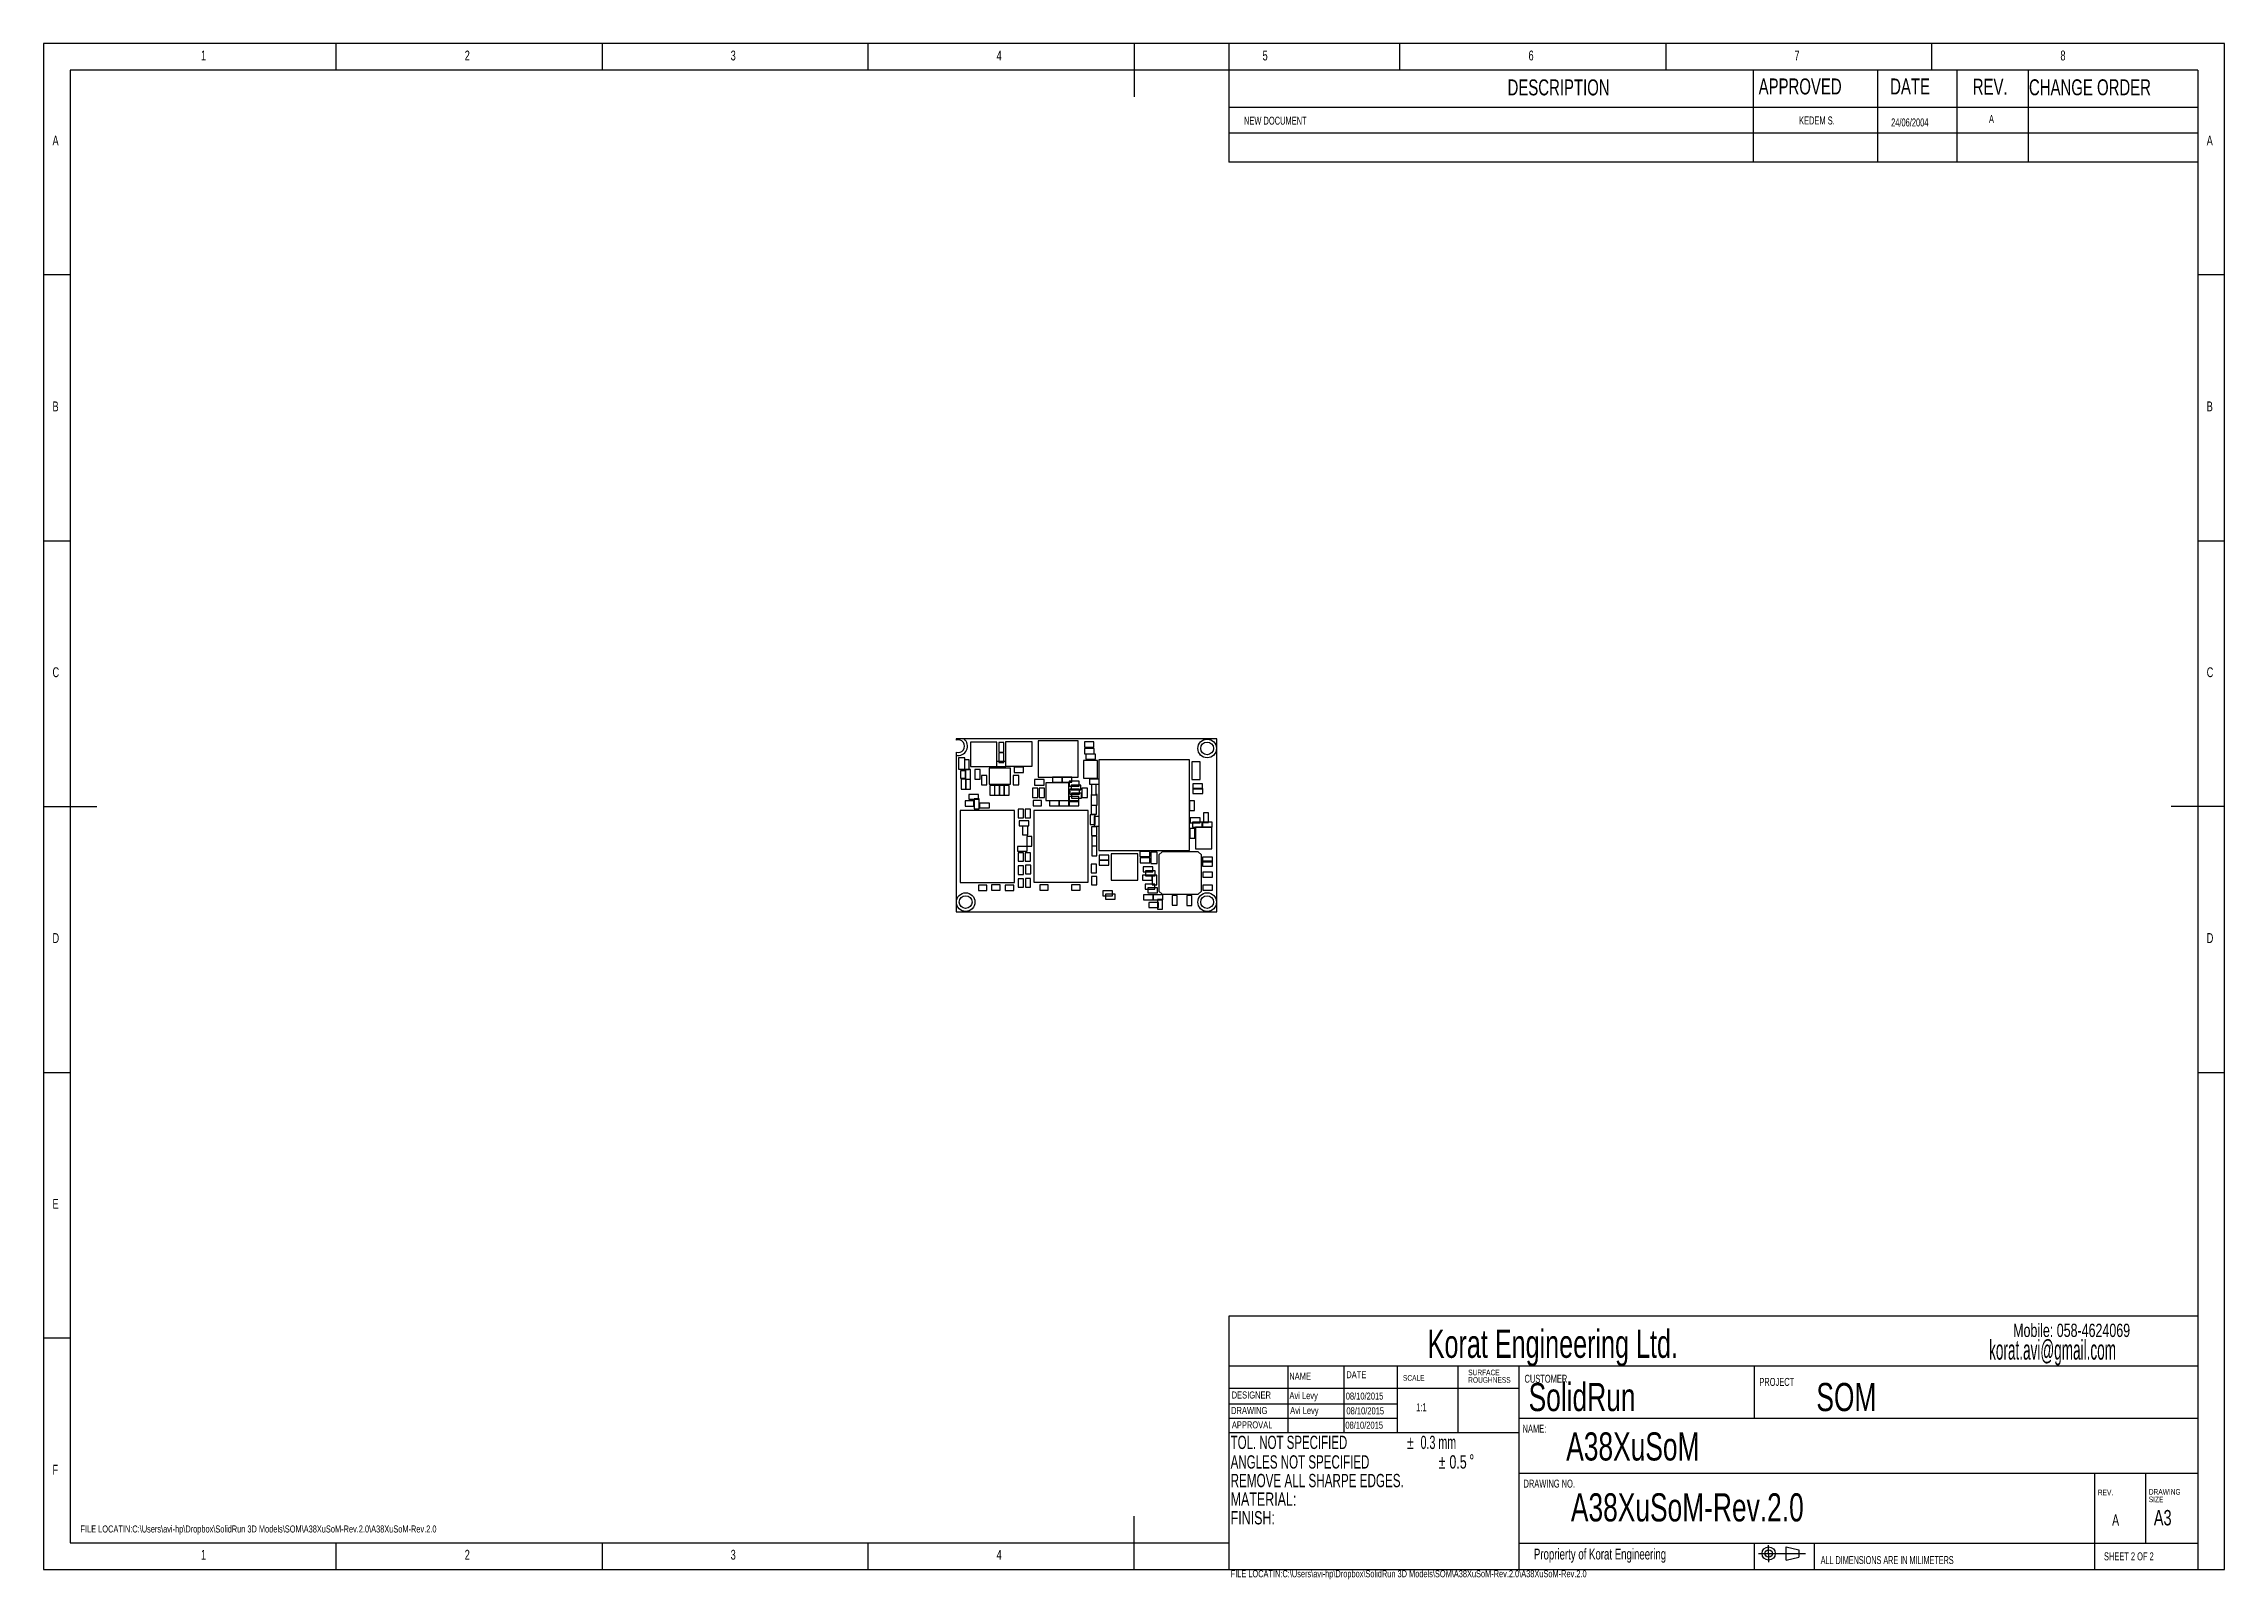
# Model space of a CAD drawing. Extents: x 5 to 415, y 3 to 292.
import ezdxf
from ezdxf.enums import TextEntityAlignment as Align

# ---------------------------------------------------------------- set-up
doc = ezdxf.new("R2010")
doc.units = 0
doc.linetypes.add('CENTERX2', pattern=[20.32, 12.7, -2.54, 2.54, -2.54])
doc.layers.get('0').update_dxf_attribs({"linetype": 'CONTINUOUS'})

msp = doc.modelspace()

# ---------------------------------------------------------------- texts
at = {"color": 7, "linetype": 'CONTINUOUS'}
for s, height, width, p in [('1', 1.85, 0.7, (34.58, 288.28)), ('2', 1.85, 0.7, (84.17, 288.28)), ('3', 1.85, 0.7, (134.17, 288.28)), ('4', 1.85, 0.7, (184.17, 288.28)), ('5', 1.85, 0.7, (234.17, 288.28)), ('6', 1.85, 0.7, (284.17, 288.28)), ('7', 1.85, 0.7, (334.17, 288.28)), ('8', 1.85, 0.7, (384.17, 288.28)), ('DESCRIPTION', 3, 0.7, (280.23, 281.36)), ('APPROVED', 3, 0.7, (327.44, 281.54)), ('DATE', 3, 0.7, (352.16, 281.54)), ('REV.', 3, 0.7, (367.69, 281.49)), ('CHANGE ORDER', 3, 0.7, (378.26, 281.38)), ('NEW DOCUMENT', 1.5, 0.7, (230.68, 276.3)), ('KEDEM S.', 1.5, 0.7, (335.04, 276.34)), ('24/06/2004', 1.5, 0.7, (352.34, 275.97)), ('A', 1.5, 0.7, (370.74, 276.62)), ('A', 1.85, 0.7, (6.67, 272.28)), ('A', 1.85, 0.7, (411.67, 272.28)), ('B', 1.85, 0.7, (6.67, 222.28)), ('B', 1.85, 0.7, (411.67, 222.28)), ('C', 1.85, 0.7, (6.67, 172.28)), ('C', 1.85, 0.7, (411.67, 172.28)), ('D', 1.85, 0.7, (6.67, 122.28)), ('D', 1.85, 0.7, (411.67, 122.28)), ('E', 1.85, 0.7, (6.67, 72.28)), ('Korat Engineering Ltd.', 5.2917, 0.668182, (265.22, 43.21)), ('Mobile: 058-4624069', 2.5, 0.7, (375.29, 47.97)), ('korat.avi@gmail.com', 3.7042, 0.515374, (370.76, 43.35)), ('NAME', 1.323, 0.7, (239.19, 40.29)), ('DATE', 1.323, 0.7, (249.91, 40.56)), ('SCALE', 1.058, 0.7, (260.57, 40.17)), ('CUSTOMER', 1.5, 0.7, (283.42, 39.67)), ('PROJECT', 1.5, 0.7, (327.57, 39.07)), ('DESIGNER', 1.323, 0.7, (228.37, 36.75)), ('Avi Levy', 1.323, 0.7, (239.22, 36.63)), ('08/10/2015', 1.323, 0.7, (249.81, 36.55)), ('SolidRun', 5.292, 0.7, (284.19, 33.19)), ('SOM', 5.292, 0.7, (338.29, 33.19)), ('DRAWING', 1.323, 0.7, (228.25, 33.83)), ('APPROVAL', 1.323, 0.7, (228.4, 31.13)), ('Avi Levy', 1.323, 0.7, (239.36, 33.84)), ('08/10/2015', 1.323, 0.7, (249.74, 31.07)), ('08/10/2015', 1.323, 0.7, (249.94, 33.77)), ('1:1', 1.5, 0.7, (263.05, 34.31)), ('NAME:', 1.5, 0.7, (283.06, 30.27)), ('A38XuSoM', 5.292, 0.7, (291.26, 23.9)), ('F', 1.85, 0.7, (6.67, 22.28)), ('DRAWING NO.', 1.5, 0.7, (283.23, 19.94)), ('A38XuSoM-Rev.2.0', 5.2917, 0.7, (292.14, 12.44)), ('REV.', 1.058, 0.7, (391.21, 18.62)), ('FILE LOCATIN:C:\\Users\\avi-hp\\Dropbox\\SolidRun 3D Models\\SOM\\A38XuSoM-Rev.2.0\\A38XuSoM-Rev.2.0', 1.3229, 0.68871, (11.94, 11.55)), ('A', 2.12, 0.7, (393.89, 12.58)), ('A3', 2.91, 0.7, (401.74, 12.4)), ('1', 1.85, 0.7, (34.58, 6.28)), ('2', 1.85, 0.7, (84.17, 6.28)), ('3', 1.85, 0.7, (134.17, 6.28)), ('4', 1.85, 0.7, (184.17, 6.28)), ('Proprierty of Korat Engineering', 2.032, 0.666129, (285.19, 6.26)), ('SHEET 2 OF 2', 1.5, 0.6125, (392.36, 6.26)), ('FILE LOCATIN:C:\\Users\\avi-hp\\Dropbox\\SolidRun 3D Models\\SOM\\A38XuSoM-Rev.2.0\\A38XuSoM-Rev.2.0', 1.3229, 0.68871, (228.17, 3.13)), ('ALL DIMENSIONS ARE IN MILIMETERS', 1.5, 0.65625, (339.1, 5.56))]:
    msp.add_text(s, height=height, dxfattribs=dict(at, width=width)).set_placement(p, align=Align.BOTTOM_LEFT)

# ---------------------------------------------------------------- blocks, each defined once
blk = doc.blocks.new('SW_NOTE_0')
at = {"color": 0, "linetype": 'CONTINUOUS'}
for s, width, p in [('TOL. NOT SPECIFIED ', 0.644737, (0, 0)), ('%%p', 0.7, (33.14, 0)), (' 0.3 mm', 0.6, (35.15, 0)), ('ANGLES NOT SPECIFIED ', 0.65, (0, -3.68)), ('REMOVE ALL SHARPE EDGES.', 0.65625, (0, -7.18)), ('%%p', 0.7, (39.12, -3.68)), ('0.5', 0.7, (41.13, -3.68)), ('%%d', 0.7, (44.86, -3.5)), ('MATERIAL: ', 0.7, (0, -10.68)), ('FINISH: ', 0.7, (0, -14.18))]:
    blk.add_text(s, height=2.5, dxfattribs=dict(at, width=width)).set_placement(p, align=Align.BOTTOM_LEFT)
blk = doc.blocks.new('SW_NOTE_1')
at = {"color": 0, "linetype": 'CONTINUOUS', "width": 0.7}
for s, p in [('SURFACE', (0, 0)), ('ROUGHNESS', (0, -1.41))]:
    blk.add_text(s, height=1.058, dxfattribs=at).set_placement(p, align=Align.BOTTOM_LEFT)
blk = doc.blocks.new('SW_NOTE_2')
at = {"color": 0, "linetype": 'CONTINUOUS', "width": 0.7}
for s, p in [('DRAWING', (0, 0)), ('SIZE', (0, -1.41))]:
    blk.add_text(s, height=1.058, dxfattribs=at).set_placement(p, align=Align.BOTTOM_LEFT)

# ---------------------------------------------------------------- linework, layer by layer
at = {"color": 7, "linetype": 'CONTINUOUS'}
for p, q in [((415, 292), (5, 292)), ((5, 292), (5, 5)), ((60, 287), (60, 292)), ((110, 292), (110, 287)), ((160, 287), (160, 292)), ((210, 292), (210, 282)), ((227.8, 292), (227.8, 269.72)), ((260, 287), (260, 292)), ((310, 292), (310, 287)), ((360, 287), (360, 292)), ((415, 5), (415, 292)), ((410, 287), (10, 287)), ((10, 287), (10, 10)), ((410, 287), (289.59, 287)), ((326.4, 287), (326.4, 269.72)), ((349.79, 287), (349.79, 269.72)), ((364.68, 287), (364.68, 269.72)), ((378.11, 287), (378.11, 269.72)), ((410, 287), (410, 5)), ((410, 287), (410, 269.72)), ((227.8, 280.03), (410, 280.03)), ((227.8, 275.23), (410, 275.23)), ((410, 269.72), (227.8, 269.72)), ((10, 248.5), (5, 248.5)), ((415, 248.5), (410, 248.5)), ((5, 198.5), (10, 198.5)), ((410, 198.5), (415, 198.5)), ((176.55, 161.22), (176.55, 160.98)), ((178.04, 161.22), (176.55, 161.22)), ((225.55, 161.22), (178.04, 161.22)), ((179.23, 160.61), (179.23, 156.01)), ((184.23, 160.61), (179.23, 160.61)), ((184.23, 156.01), (184.23, 160.61)), ((184.57, 160.55), (184.57, 158.72)), ((185.5, 160.55), (184.57, 160.55)), ((185.5, 158.72), (185.5, 160.55)), ((185.87, 160.66), (185.87, 156.06)), ((190.87, 160.66), (185.87, 160.66)), ((190.87, 156.06), (190.87, 160.66)), ((199.5, 160.84), (192, 160.84)), ((192, 160.84), (192, 154.04)), ((199.5, 154.04), (199.5, 160.84)), ((202.46, 160.68), (200.68, 160.68)), ((200.68, 160.68), (200.68, 159.67)), ((202.46, 159.67), (202.46, 160.68)), ((225.55, 128.72), (225.55, 161.22)), ((176.55, 158.72), (176.55, 158.15)), ((176.55, 158.15), (176.55, 128.72)), ((177.01, 157.67), (177.01, 155.52)), ((178.2, 157.67), (177.01, 157.67)), ((178.2, 155.52), (178.2, 157.67)), ((179, 157.29), (178.2, 157.29)), ((179, 155.46), (179, 157.29)), ((179.23, 156.01), (184.23, 156.01)), ((185.87, 156.97), (184.23, 156.97)), ((184.23, 156.04), (185.9, 156.04)), ((184.57, 158.72), (185.5, 158.72)), ((184.57, 158.59), (184.57, 156.76)), ((185.5, 158.59), (184.57, 158.59)), ((184.57, 156.76), (185.5, 156.76)), ((185.5, 156.76), (185.5, 158.59)), ((185.87, 156.06), (190.87, 156.06)), ((185.9, 156.04), (185.9, 156.06)), ((187.48, 155.88), (187.48, 154.87)), ((189.25, 155.88), (187.48, 155.88)), ((189.25, 154.87), (189.25, 155.88)), ((203.13, 157.16), (200.53, 157.16)), ((200.53, 157.16), (200.53, 153.86)), ((200.68, 159.67), (202.46, 159.67)), ((202.48, 159.43), (200.71, 159.43)), ((200.71, 159.43), (200.71, 158.42)), ((200.71, 158.42), (202.48, 158.42)), ((202.79, 158.33), (200.96, 158.33)), ((200.96, 158.33), (200.96, 157.4)), ((200.96, 157.4), (202.79, 157.4)), ((202.48, 158.42), (202.48, 159.43)), ((202.79, 157.4), (202.79, 158.33)), ((203.13, 153.86), (203.13, 157.16)), ((220.41, 157.25), (203.41, 157.25)), ((203.41, 157.25), (203.41, 140.25)), ((220.41, 140.25), (220.41, 157.25)), ((220.86, 156.89), (220.86, 153.59)), ((222.46, 156.89), (220.86, 156.89)), ((222.46, 153.59), (222.46, 156.89)), ((177.01, 155.52), (178.2, 155.52)), ((177.41, 155.21), (177.41, 153.8)), ((178.33, 155.21), (177.41, 155.21)), ((177.41, 153.8), (178.33, 153.8)), ((178.42, 153.62), (177.49, 153.62)), ((177.49, 153.62), (177.49, 151.79)), ((177.49, 151.79), (178.42, 151.79)), ((178.07, 155.52), (178.07, 155.46)), ((178.07, 155.46), (179, 155.46)), ((179.24, 153.61), (178.31, 153.61)), ((178.31, 153.61), (178.31, 151.78)), ((178.31, 151.78), (179.24, 151.78)), ((178.33, 153.8), (178.33, 155.21)), ((179.27, 155.47), (178.34, 155.47)), ((178.34, 155.47), (178.34, 153.64)), ((178.34, 153.64), (179.27, 153.64)), ((178.42, 151.79), (178.42, 153.62)), ((179.24, 151.78), (179.24, 153.61)), ((179.27, 153.64), (179.27, 155.47)), ((180.08, 155.45), (180.08, 153.67)), ((181.09, 155.45), (180.08, 155.45)), ((180.08, 153.67), (181.09, 153.67)), ((181.09, 153.67), (181.09, 155.45)), ((181.34, 154.36), (181.34, 152.58)), ((182.35, 154.36), (181.34, 154.36)), ((181.34, 152.58), (182.35, 152.58)), ((182.35, 152.58), (182.35, 154.36)), ((182.76, 155.73), (182.76, 152.73)), ((186.76, 155.73), (182.76, 155.73)), ((182.76, 152.73), (186.76, 152.73)), ((182.9, 152.45), (182.9, 150.62)), ((183.83, 152.45), (182.9, 152.45)), ((183.8, 152.44), (183.8, 150.61)), ((184.73, 152.44), (183.8, 152.44)), ((183.83, 150.62), (183.83, 152.45)), ((185.62, 152.44), (184.69, 152.44)), ((184.69, 152.44), (184.69, 150.61)), ((184.73, 150.61), (184.73, 152.44)), ((185.57, 152.44), (185.57, 150.61)), ((186.5, 152.44), (185.57, 152.44)), ((185.62, 150.61), (185.62, 152.44)), ((186.5, 150.61), (186.5, 152.44)), ((186.76, 152.73), (186.76, 155.73)), ((187.3, 154.36), (187.3, 152.58)), ((188.32, 154.36), (187.3, 154.36)), ((187.3, 152.58), (188.32, 152.58)), ((187.48, 154.87), (189.25, 154.87)), ((188.32, 152.58), (188.32, 154.36)), ((190.93, 151.97), (190.93, 150.19)), ((191.95, 151.97), (190.93, 151.97)), ((191.3, 153.55), (191.3, 152.54)), ((193.08, 153.55), (191.3, 153.55)), ((191.3, 152.54), (193.08, 152.54)), ((191.95, 150.19), (191.95, 151.97)), ((192, 154.04), (199.5, 154.04)), ((193.19, 151.97), (192.18, 151.97)), ((192.18, 151.97), (192.18, 150.19)), ((193.08, 152.54), (193.08, 153.55)), ((193.19, 150.19), (193.19, 151.97)), ((193.45, 152.96), (193.45, 149.66)), ((197.75, 152.96), (193.45, 152.96)), ((196.5, 154.01), (194.67, 154.01)), ((194.67, 154.01), (194.67, 153.08)), ((194.67, 153.08), (196.5, 153.08)), ((196.5, 153.08), (196.5, 154.01)), ((196.51, 154.01), (196.51, 153.08)), ((198.34, 154.01), (196.51, 154.01)), ((196.51, 153.08), (198.34, 153.08)), ((197.75, 149.66), (197.75, 152.96)), ((197.83, 153.27), (197.83, 152.34)), ((199.66, 153.27), (197.83, 153.27)), ((197.83, 152.34), (199.66, 152.34)), ((199.77, 151.77), (197.94, 151.77)), ((197.94, 151.77), (197.94, 150.84)), ((198.2, 152.54), (198.2, 151.61)), ((200.03, 152.54), (198.2, 152.54)), ((198.34, 153.08), (198.34, 154.01)), ((199.66, 152.34), (199.66, 153.27)), ((199.77, 150.84), (199.77, 151.77)), ((200.03, 151.61), (200.03, 152.54)), ((200.21, 151.97), (200.21, 150.19)), ((201.23, 151.97), (200.21, 151.97)), ((200.53, 153.86), (203.13, 153.86)), ((201.23, 150.19), (201.23, 151.97)), ((201.61, 153.63), (201.61, 152.7)), ((203.41, 153.63), (201.61, 153.63)), ((201.61, 152.7), (203.41, 152.7)), ((202.9, 152.62), (201.98, 152.62)), ((201.98, 152.62), (201.98, 150.7)), ((202.9, 150.7), (202.9, 152.62)), ((220.86, 153.59), (222.46, 153.59)), ((221.05, 152.77), (221.05, 151.84)), ((222.88, 152.77), (221.05, 152.77)), ((221.05, 151.84), (222.88, 151.84)), ((222.91, 151.88), (221.08, 151.88)), ((221.08, 151.88), (221.08, 150.95)), ((222.88, 151.84), (222.88, 152.77)), ((222.91, 150.95), (222.91, 151.88)), ((5, 148.5), (15, 148.5)), ((187.53, 147.73), (177.33, 147.73)), ((177.33, 147.73), (177.33, 134.23)), ((178.26, 149.56), (178.26, 148.56)), ((179.86, 149.56), (178.26, 149.56)), ((178.26, 148.56), (179.86, 148.56)), ((180.79, 150.79), (178.96, 150.79)), ((178.96, 150.79), (178.96, 149.86)), ((178.96, 149.86), (180.79, 149.86)), ((179.86, 148.56), (179.86, 149.56)), ((180.87, 149.92), (179.94, 149.92)), ((179.94, 149.92), (179.94, 148.09)), ((179.94, 148.09), (180.87, 148.09)), ((180.79, 149.86), (180.79, 150.79)), ((180.87, 148.09), (180.87, 149.92)), ((180.98, 149.16), (180.98, 148.23)), ((182.81, 149.16), (180.98, 149.16)), ((180.98, 148.23), (182.81, 148.23)), ((182.81, 148.23), (182.81, 149.16)), ((182.9, 150.62), (183.83, 150.62)), ((183.8, 150.61), (184.73, 150.61)), ((184.69, 150.61), (185.62, 150.61)), ((185.57, 150.61), (186.5, 150.61)), ((187.53, 134.23), (187.53, 147.73)), ((188.25, 147.98), (188.25, 146.38)), ((189.25, 147.98), (188.25, 147.98)), ((189.25, 146.38), (189.25, 147.98)), ((189.53, 147.98), (189.53, 146.38)), ((190.53, 147.98), (189.53, 147.98)), ((190.53, 146.38), (190.53, 147.98)), ((190.93, 150.19), (191.95, 150.19)), ((192.62, 149.63), (191.02, 149.63)), ((191.02, 149.63), (191.02, 148.63)), ((191.02, 148.63), (192.62, 148.63)), ((201.39, 147.76), (191.19, 147.76)), ((191.19, 147.76), (191.19, 134.26)), ((192.18, 150.19), (193.19, 150.19)), ((192.62, 148.63), (192.62, 149.63)), ((193.45, 149.66), (197.75, 149.66)), ((194.12, 149.54), (194.12, 148.61)), ((195.95, 149.54), (194.12, 149.54)), ((194.12, 148.61), (195.95, 148.61)), ((195.94, 149.58), (195.94, 148.65)), ((197.77, 149.58), (195.94, 149.58)), ((195.94, 148.65), (197.77, 148.65)), ((195.95, 148.61), (195.95, 149.54)), ((197.77, 148.65), (197.77, 149.58)), ((199.61, 149.54), (197.78, 149.54)), ((197.78, 149.54), (197.78, 148.61)), ((197.78, 148.61), (199.61, 148.61)), ((197.79, 150.36), (197.79, 149.43)), ((199.62, 150.36), (197.79, 150.36)), ((197.79, 149.43), (199.62, 149.43)), ((197.94, 150.84), (199.77, 150.84)), ((198.2, 151.61), (200.03, 151.61)), ((200.1, 151.01), (198.27, 151.01)), ((198.27, 151.01), (198.27, 150.08)), ((198.27, 150.08), (200.1, 150.08)), ((199.61, 148.61), (199.61, 149.54)), ((199.62, 149.43), (199.62, 150.36)), ((200.1, 150.08), (200.1, 151.01)), ((200.21, 150.19), (201.23, 150.19)), ((201.39, 134.26), (201.39, 147.76)), ((202.94, 148.67), (201.94, 148.67)), ((201.94, 148.67), (201.94, 147.07)), ((201.98, 150.77), (201.96, 150.77)), ((201.96, 150.77), (201.96, 148.77)), ((201.96, 148.77), (203.06, 148.77)), ((201.98, 150.7), (202.9, 150.7)), ((203.06, 150.77), (202.9, 150.77)), ((202.94, 147.07), (202.94, 148.67)), ((203.06, 148.77), (203.06, 150.77)), ((220.42, 149.56), (220.42, 147.73)), ((221.35, 149.56), (220.42, 149.56)), ((220.42, 147.73), (221.35, 147.73)), ((221.08, 150.95), (222.91, 150.95)), ((221.35, 147.73), (221.35, 149.56)), ((415, 148.5), (405, 148.5)), ((188.25, 146.38), (189.25, 146.38)), ((188.39, 145.8), (188.39, 144.87)), ((190.22, 145.8), (188.39, 145.8)), ((188.39, 144.87), (190.22, 144.87)), ((190.05, 144.78), (189.05, 144.78)), ((189.05, 144.78), (189.05, 143.18)), ((189.53, 146.38), (190.53, 146.38)), ((190.05, 143.18), (190.05, 144.78)), ((190.22, 144.87), (190.22, 145.8)), ((201.77, 146.94), (201.77, 145.11)), ((202.7, 146.94), (201.77, 146.94)), ((201.77, 145.11), (202.7, 145.11)), ((201.94, 147.07), (202.94, 147.07)), ((202.01, 144.65), (202.01, 143.05)), ((203.01, 144.65), (202.01, 144.65)), ((202.52, 146.63), (202.52, 144.8)), ((203.41, 146.63), (202.52, 146.63)), ((202.52, 144.8), (203.41, 144.8)), ((202.7, 145.11), (202.7, 146.94)), ((203.01, 143.05), (203.01, 144.65)), ((221.44, 144.38), (220.51, 144.38)), ((220.51, 144.38), (220.51, 142.55)), ((222.41, 146.34), (220.58, 146.34)), ((220.58, 146.34), (220.58, 145.41)), ((220.58, 145.41), (222.41, 145.41)), ((221.01, 145.53), (221.01, 144.6)), ((222.84, 145.53), (221.01, 145.53)), ((221.01, 144.6), (222.84, 144.6)), ((221.44, 142.55), (221.44, 144.38)), ((221.59, 144.59), (221.59, 140.52)), ((224.64, 144.59), (221.59, 144.59)), ((222.41, 145.41), (222.41, 146.34)), ((222.84, 144.6), (222.84, 145.53)), ((222.87, 145.55), (222.87, 144.62)), ((224.7, 145.55), (222.87, 145.55)), ((222.87, 144.62), (224.7, 144.62)), ((223.05, 147.34), (223.05, 145.51)), ((223.98, 147.34), (223.05, 147.34)), ((223.05, 145.51), (223.98, 145.51)), ((223.98, 145.51), (223.98, 147.34)), ((224.64, 140.52), (224.64, 144.59)), ((224.7, 144.62), (224.7, 145.55)), ((189.93, 141), (188.1, 141)), ((188.1, 141), (188.1, 140.07)), ((188.1, 140.07), (189.93, 140.07)), ((189.22, 139.8), (188.22, 139.8)), ((188.22, 139.8), (188.22, 138.2)), ((189.05, 143.18), (190.05, 143.18)), ((189.22, 138.2), (189.22, 139.8)), ((190.52, 139.8), (189.52, 139.8)), ((189.52, 139.8), (189.52, 138.2)), ((189.87, 142.84), (189.87, 141.01)), ((190.8, 142.84), (189.87, 142.84)), ((189.87, 141.01), (190.8, 141.01)), ((189.93, 140.07), (189.93, 141)), ((190.52, 138.2), (190.52, 139.8)), ((190.8, 141.01), (190.8, 142.84)), ((202.01, 143.05), (203.01, 143.05)), ((203, 141.03), (202.07, 141.03)), ((202.07, 141.03), (202.07, 139.2)), ((202.09, 142.92), (202.09, 141.09)), ((203.02, 142.92), (202.09, 142.92)), ((202.09, 141.09), (203.02, 141.09)), ((203, 139.2), (203, 141.03)), ((203.02, 141.09), (203.02, 142.92)), ((203.41, 140.25), (220.41, 140.25)), ((210.73, 139.62), (205.73, 139.62)), ((205.73, 139.62), (205.73, 134.62)), ((210.73, 134.62), (210.73, 139.62)), ((212.95, 140.01), (211.12, 140.01)), ((211.12, 140.01), (211.12, 139.08)), ((212.95, 139.08), (212.95, 140.01)), ((213.16, 139.92), (213.16, 137.76)), ((214.36, 139.92), (213.16, 139.92)), ((214.36, 137.76), (214.36, 139.92)), ((215.27, 139.99), (214.67, 139.39)), ((222.07, 139.99), (215.27, 139.99)), ((220.51, 142.55), (221.44, 142.55)), ((221.59, 140.52), (224.64, 140.52)), ((222.67, 139.39), (222.07, 139.99)), ((188.22, 138.2), (189.22, 138.2)), ((189.22, 137.34), (188.22, 137.34)), ((188.22, 137.34), (188.22, 135.74)), ((188.22, 135.74), (189.22, 135.74)), ((189.22, 135.74), (189.22, 137.34)), ((189.52, 138.2), (190.52, 138.2)), ((189.59, 137.44), (189.59, 135.84)), ((190.59, 137.44), (189.59, 137.44)), ((189.59, 135.84), (190.59, 135.84)), ((190.59, 135.84), (190.59, 137.44)), ((201.97, 137.64), (201.97, 136.04)), ((202.97, 137.64), (201.97, 137.64)), ((201.97, 136.04), (202.97, 136.04)), ((203.04, 135.36), (202.04, 135.36)), ((202.04, 135.36), (202.04, 133.76)), ((202.07, 139.2), (203, 139.2)), ((202.97, 136.04), (202.97, 137.64)), ((203.04, 133.76), (203.04, 135.36)), ((203.44, 139.33), (203.44, 138.4)), ((205.27, 139.33), (203.44, 139.33)), ((203.44, 138.42), (203.44, 137.49)), ((205.27, 138.42), (203.44, 138.42)), ((203.44, 138.4), (205.27, 138.4)), ((203.44, 137.49), (205.27, 137.49)), ((205.27, 138.4), (205.27, 139.33)), ((205.27, 137.49), (205.27, 138.42)), ((211.12, 139.08), (212.95, 139.08)), ((212.98, 138.82), (211.15, 138.82)), ((211.15, 138.82), (211.15, 137.89)), ((211.15, 137.89), (212.98, 137.89)), ((211.58, 135.59), (211.58, 134.66)), ((213.41, 135.59), (211.58, 135.59)), ((211.71, 137.16), (211.71, 136.23)), ((213.54, 137.16), (211.71, 137.16)), ((211.71, 136.23), (213.54, 136.23)), ((212.14, 136.38), (212.14, 135.45)), ((213.97, 136.38), (212.14, 136.38)), ((212.14, 135.45), (213.97, 135.45)), ((212.98, 137.89), (212.98, 138.82)), ((213.16, 137.76), (214.36, 137.76)), ((213.39, 135.57), (213.39, 133.74)), ((214.32, 135.57), (213.39, 135.57)), ((213.41, 134.66), (213.41, 135.59)), ((213.54, 136.23), (213.54, 137.16)), ((213.97, 135.45), (213.97, 136.38)), ((214.32, 133.74), (214.32, 135.57)), ((214.67, 139.39), (214.67, 132.59)), ((222.67, 132.59), (222.67, 139.39)), ((222.9, 139), (222.9, 138.07)), ((224.73, 139), (222.9, 139)), ((222.9, 138.19), (222.9, 137.26)), ((224.73, 138.19), (222.9, 138.19)), ((222.9, 138.07), (224.73, 138.07)), ((222.9, 137.26), (224.73, 137.26)), ((224.76, 136.15), (222.93, 136.15)), ((222.93, 136.15), (222.93, 135.22)), ((224.73, 138.07), (224.73, 139)), ((224.73, 137.26), (224.73, 138.19)), ((224.76, 135.22), (224.76, 136.15)), ((177.33, 134.23), (187.53, 134.23)), ((180.74, 133.73), (180.74, 132.73)), ((182.34, 133.73), (180.74, 133.73)), ((180.74, 132.73), (182.34, 132.73)), ((182.34, 132.73), (182.34, 133.73)), ((183.23, 133.75), (183.23, 132.75)), ((184.83, 133.75), (183.23, 133.75)), ((183.23, 132.75), (184.83, 132.75)), ((184.83, 132.75), (184.83, 133.75)), ((185.79, 133.73), (185.79, 132.73)), ((187.39, 133.73), (185.79, 133.73)), ((185.79, 132.73), (187.39, 132.73)), ((187.39, 132.73), (187.39, 133.73)), ((189.25, 134.92), (188.25, 134.92)), ((188.25, 134.92), (188.25, 133.32)), ((188.25, 133.32), (189.25, 133.32)), ((189.25, 133.32), (189.25, 134.92)), ((189.57, 134.95), (189.57, 133.35)), ((190.57, 134.95), (189.57, 134.95)), ((189.57, 133.35), (190.57, 133.35)), ((190.57, 133.35), (190.57, 134.95)), ((191.19, 134.26), (201.39, 134.26)), ((192.29, 133.79), (192.29, 132.79)), ((193.89, 133.79), (192.29, 133.79)), ((192.29, 132.79), (193.89, 132.79)), ((193.89, 132.79), (193.89, 133.79)), ((199.88, 133.79), (198.28, 133.79)), ((198.28, 133.79), (198.28, 132.79)), ((198.28, 132.79), (199.88, 132.79)), ((199.88, 132.79), (199.88, 133.79)), ((202.04, 133.76), (203.04, 133.76)), ((204.15, 132.65), (204.15, 131.72)), ((205.98, 132.65), (204.15, 132.65)), ((204.15, 131.72), (205.98, 131.72)), ((206.48, 132), (204.65, 132)), ((204.65, 132), (204.65, 131.07)), ((205.73, 134.62), (210.73, 134.62)), ((205.98, 131.72), (205.98, 132.65)), ((206.48, 131.07), (206.48, 132)), ((211.58, 134.66), (213.41, 134.66)), ((211.76, 131.88), (211.76, 130.95)), ((213.59, 131.88), (211.76, 131.88)), ((212.08, 133.87), (212.08, 132.94)), ((213.91, 133.87), (212.08, 133.87)), ((212.08, 132.94), (213.91, 132.94)), ((214.42, 133.21), (212.59, 133.21)), ((212.59, 133.21), (212.59, 132.28)), ((212.59, 132.28), (214.42, 132.28)), ((213.39, 133.74), (214.32, 133.74)), ((213.59, 131.88), (213.59, 130.95)), ((215.42, 131.88), (213.59, 131.88)), ((213.59, 130.95), (213.59, 131.88)), ((213.91, 132.94), (213.91, 133.87)), ((214.42, 132.28), (214.42, 133.21)), ((214.67, 132.59), (215.27, 131.99)), ((215.27, 131.99), (222.07, 131.99)), ((215.42, 130.95), (215.42, 131.88)), ((217.19, 131.79), (217.19, 129.96)), ((218.12, 131.79), (217.19, 131.79)), ((218.12, 129.96), (218.12, 131.79)), ((219.92, 131.74), (219.92, 129.91)), ((220.85, 131.74), (219.92, 131.74)), ((220.85, 129.91), (220.85, 131.74)), ((222.07, 131.99), (222.67, 132.59)), ((222.91, 133.7), (222.91, 132.77)), ((224.74, 133.7), (222.91, 133.7)), ((222.91, 132.77), (224.74, 132.77)), ((222.93, 135.22), (224.76, 135.22)), ((224.74, 132.77), (224.74, 133.7)), ((176.55, 128.72), (225.55, 128.72)), ((204.65, 131.07), (206.48, 131.07)), ((211.76, 130.95), (213.59, 130.95)), ((212.77, 130.45), (212.77, 129.52)), ((214.6, 130.45), (212.77, 130.45)), ((212.77, 129.52), (214.6, 129.52)), ((213.59, 130.95), (215.42, 130.95)), ((214.43, 131), (214.43, 129.17)), ((215.36, 131), (214.43, 131)), ((214.43, 129.17), (215.36, 129.17)), ((214.6, 129.52), (214.6, 130.45)), ((215.36, 129.17), (215.36, 131)), ((217.19, 129.96), (218.12, 129.96)), ((219.92, 129.91), (220.85, 129.91)), ((5, 98.5), (10, 98.5)), ((410, 98.5), (415, 98.5)), ((227.8, 52.62), (227.8, 5)), ((410, 52.62), (227.8, 52.62)), ((10, 48.5), (5, 48.5)), ((410, 43.25), (227.8, 43.25)), ((238.95, 43.25), (238.95, 30.67)), ((249.44, 43.25), (249.44, 30.67)), ((259.49, 43.25), (259.49, 30.67)), ((270.95, 30.67), (270.95, 43.25)), ((282.4, 5), (282.4, 43.25)), ((326.6, 43.25), (326.6, 33.37)), ((282.4, 39), (227.8, 39)), ((259.49, 36.07), (227.8, 36.07)), ((259.49, 33.37), (227.8, 33.37)), ((410, 33.37), (282.4, 33.37)), ((282.4, 30.67), (227.8, 30.67)), ((410, 23.06), (282.4, 23.06)), ((390.66, 5), (390.66, 23.06)), ((400.21, 9.86), (400.21, 23.06)), ((210, 5), (210, 15)), ((10, 10), (227.8, 10)), ((60, 5), (60, 10)), ((110, 10), (110, 5)), ((160, 5), (160, 10)), ((410, 9.86), (282.4, 9.86)), ((326.6, 9.86), (326.6, 5)), ((329.32, 7.99), (329.32, 9.55)), ((332.61, 9.24), (335, 8.69)), ((337.9, 9.86), (337.9, 5)), ((5, 5), (415, 5)), ((329.32, 7.99), (329.32, 6.34))]:
    msp.add_line(p, q, dxfattribs=at)
at = {"color": 8, "linetype": 'CONTINUOUS'}
for p, q in [((332.61, 6.74), (332.61, 9.24)), ((335, 8.69), (335, 7.29)), ((332.61, 6.74), (335, 7.29))]:
    msp.add_line(p, q, dxfattribs=at)
at = {"color": 7, "linetype": 'CENTERX2'}
msp.add_line((327.42, 7.99), (336.26, 7.99), dxfattribs=at)
at = {"color": 7, "linetype": 'CONTINUOUS'}
for centre, radius in [((223.75, 159.42), 1.75), ((223.75, 159.42), 1.2), ((178.35, 130.52), 1.75), ((178.35, 130.52), 1.2), ((223.75, 130.52), 1.75), ((223.75, 130.52), 1.2), ((329.32, 7.99), 1.25), ((329.32, 7.99), 0.7)]:
    msp.add_circle(centre, radius, dxfattribs=at)
for radius, start, end in [(1.75, 256.6861, 51.4283), (1.2, 250.3768, 109.6232)]:
    msp.add_arc((176.95, 159.85), radius, start, end, dxfattribs=at)

# ---------------------------------------------------------------- block references
for name, p in [('SW_NOTE_1', (272.83, 41.2)), ('SW_NOTE_0', (228.17, 26.9)), ('SW_NOTE_2', (400.79, 18.74))]:
    msp.add_blockref(name, p, dxfattribs=at)

msp.set_redraw_order([(e.dxf.handle, doc.entitydb.next_handle()) for e in msp.query("TEXT MTEXT ATTDEF DIMENSION ARC_DIMENSION")])  # texts and dimensions are drawn at this point

doc.saveas('drawing.dxf')
